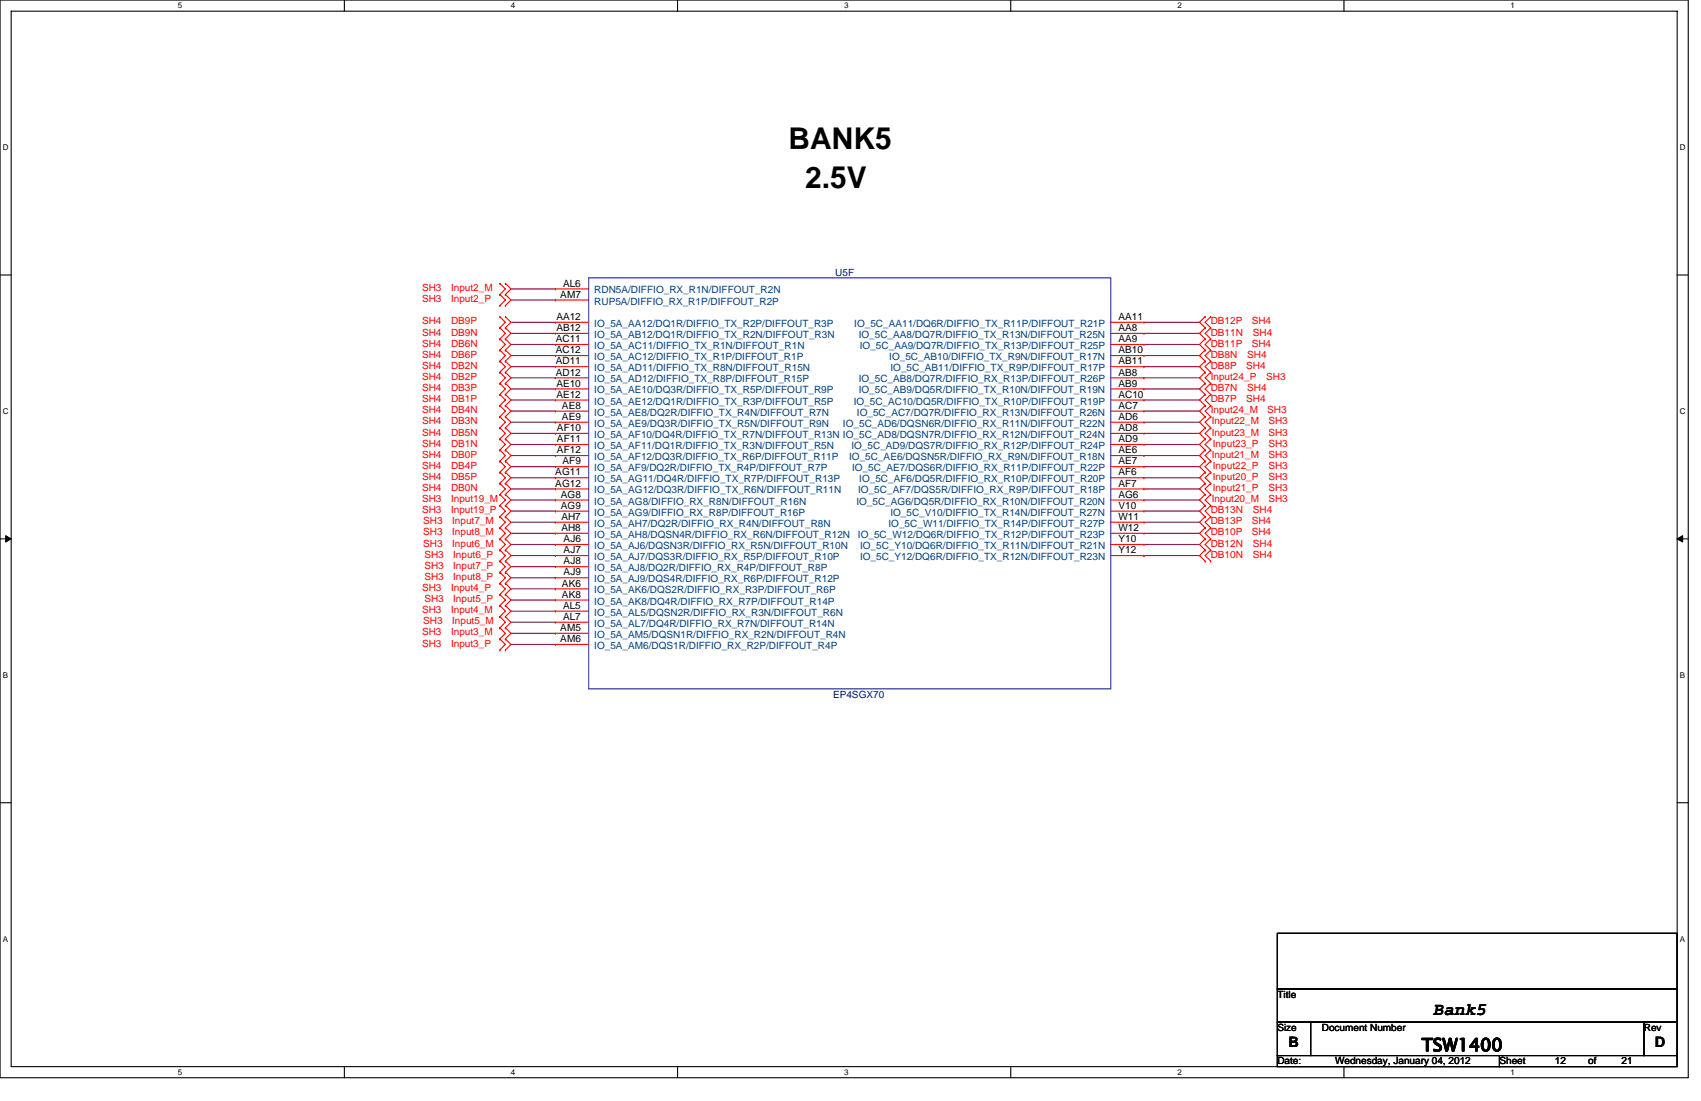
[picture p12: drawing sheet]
<svg xmlns="http://www.w3.org/2000/svg" width="432mm" height="279mm" viewBox="0 0 432 279" stroke-linecap="round" stroke-linejoin="round" font-family="sans-serif">
<defs><g id="words">
<g font-size="7.6">
<text x="200.2" y="37.9">BANK5</text>
<text x="204.4" y="47.8">2.5V</text>
</g>
<g font-size="4.5">
<text x="363.7" y="257.6">Bank5</text>
<text x="360.9" y="266.7">TSW1400</text>
</g>
<g font-size="3.7">
<text x="327.1" y="265.6">B</text>
<text x="420.1" y="265.6">D</text>
</g>
<g font-size="2.5" fill="#000080">
<text x="212" y="69.9">U5F</text>
<text x="211.5" y="177.1">EP4SGX70</text>
</g>
<g font-size="2.5" fill="#f00">
<text x="107.1" y="73.9">SH3</text>
<text x="107.1" y="76.7">SH3</text>
<text x="114.5" y="73.9">Input2_M</text>
<text x="114.5" y="76.7">Input2_P</text>
<text x="107.1" y="82.3">SH4</text>
<text x="114.5" y="82.3">DB9P</text>
<text x="307.3" y="82.3">DB12P</text>
<text x="317.8" y="82.3">SH4</text>
<text x="107.1" y="88">SH4</text>
<text x="107.1" y="85.2">SH4</text>
<text x="114.5" y="88">DB6N</text>
<text x="114.5" y="85.2">DB9N</text>
<text x="307.3" y="88">DB11P</text>
<text x="307.3" y="85.2">DB11N</text>
<text x="317.8" y="88">SH4</text>
<text x="318" y="85.2">SH4</text>
<text x="107.1" y="90.8">SH4</text>
<text x="107.1" y="93.6">SH4</text>
<text x="114.5" y="90.8">DB6P</text>
<text x="114.5" y="93.6">DB2N</text>
<text x="307.3" y="90.8">DB8N</text>
<text x="307.3" y="93.6">DB8P</text>
<text x="316.4" y="93.6">SH4</text>
<text x="316.6" y="90.8">SH4</text>
<text x="107.1" y="99.3">SH4</text>
<text x="107.1" y="96.4">SH4</text>
<text x="114.5" y="99.3">DB3P</text>
<text x="114.5" y="96.4">DB2P</text>
<text x="307.3" y="99.3">DB7N</text>
<text x="307.3" y="96.4">Input24_P</text>
<text x="316.6" y="99.3">SH4</text>
<text x="321.4" y="96.4">SH3</text>
<text x="107.1" y="107.7">SH4</text>
<text x="107.1" y="102.1">SH4</text>
<text x="107.1" y="104.9">SH4</text>
<text x="114.5" y="107.7">DB3N</text>
<text x="114.5" y="102.1">DB1P</text>
<text x="114.5" y="104.9">DB4N</text>
<text x="307.3" y="104.9">Input24_M</text>
<text x="307.3" y="102.1">DB7P</text>
<text x="307.6" y="107.7">Input22_M</text>
<text x="316.4" y="102.1">SH4</text>
<text x="321.7" y="104.9">SH3</text>
<text x="322" y="107.7">SH3</text>
<text x="107.1" y="113.3">SH4</text>
<text x="107.1" y="110.5">SH4</text>
<text x="114.5" y="113.3">DB1N</text>
<text x="114.5" y="110.5">DB5N</text>
<text x="307.6" y="110.5">Input23_M</text>
<text x="307.9" y="113.3">Input23_P</text>
<text x="322" y="113.3">SH3</text>
<text x="322" y="110.5">SH3</text>
<text x="107.1" y="116.2">SH4</text>
<text x="107.1" y="119">SH4</text>
<text x="114.5" y="116.2">DB0P</text>
<text x="114.5" y="119">DB4P</text>
<text x="307.6" y="116.2">Input21_M</text>
<text x="307.9" y="119">Input22_P</text>
<text x="322" y="119">SH3</text>
<text x="322" y="116.2">SH3</text>
<text x="107.1" y="124.6">SH4</text>
<text x="107.1" y="121.8">SH4</text>
<text x="114.5" y="124.6">DB0N</text>
<text x="114.5" y="121.8">DB5P</text>
<text x="307.9" y="124.6">Input21_P</text>
<text x="307.9" y="121.8">Input20_P</text>
<text x="322" y="124.6">SH3</text>
<text x="322" y="121.8">SH3</text>
<text x="107.1" y="127.4">SH3</text>
<text x="107.1" y="130.3">SH3</text>
<text x="114.5" y="127.4">Input19_M</text>
<text x="114.5" y="130.3">Input19_P</text>
<text x="307.3" y="130.3">DB13N</text>
<text x="307.6" y="127.4">Input20_M</text>
<text x="318" y="130.3">SH4</text>
<text x="322" y="127.4">SH3</text>
<text x="107.4" y="133.1">SH3</text>
<text x="107.4" y="135.9">SH3</text>
<text x="114.8" y="133.1">Input7_M</text>
<text x="114.8" y="135.9">Input8_M</text>
<text x="307.3" y="133.1">DB13P</text>
<text x="307.3" y="135.9">DB10P</text>
<text x="317.8" y="133.1">SH4</text>
<text x="317.8" y="135.9">SH4</text>
<text x="107.4" y="138.7">SH3</text>
<text x="107.7" y="141.5">SH3</text>
<text x="114.8" y="138.7">Input6_M</text>
<text x="115" y="141.5">Input6_P</text>
<text x="307.3" y="138.7">DB12N</text>
<text x="307.3" y="141.5">DB10N</text>
<text x="318" y="138.7">SH4</text>
<text x="318" y="141.5">SH4</text>
<text x="107.1" y="150">SH3</text>
<text x="107.7" y="144.4">SH3</text>
<text x="107.7" y="147.2">SH3</text>
<text x="114.5" y="150">Input4_P</text>
<text x="115" y="144.4">Input7_P</text>
<text x="115" y="147.2">Input8_P</text>
<text x="107.1" y="155.6">SH3</text>
<text x="107.7" y="152.8">SH3</text>
<text x="114.5" y="155.6">Input4_M</text>
<text x="115" y="152.8">Input5_P</text>
<text x="107.1" y="161.3">SH3</text>
<text x="107.4" y="158.5">SH3</text>
<text x="114.5" y="161.3">Input3_M</text>
<text x="114.8" y="158.5">Input5_M</text>
<text x="107.1" y="164.1">SH3</text>
<text x="114.5" y="164.1">Input3_P</text>
</g>
<g font-size="2.5">
<text x="142.2" y="75.5">AM7</text>
<text x="142.9" y="72.7">AL6</text>
<text x="141.2" y="81.2">AA12</text>
<text x="283.9" y="81.2">AA11</text>
<text x="141.1" y="86.8">AC11</text>
<text x="141.1" y="89.6">AC12</text>
<text x="141.2" y="84">AB12</text>
<text x="283.9" y="84">AA8</text>
<text x="283.9" y="86.8">AA9</text>
<text x="283.9" y="89.6">AB10</text>
<text x="141.1" y="92.5">AD11</text>
<text x="141.1" y="95.3">AD12</text>
<text x="283.9" y="95.3">AB8</text>
<text x="283.9" y="92.5">AB11</text>
<text x="141.2" y="98.1">AE10</text>
<text x="141.2" y="100.9">AE12</text>
<text x="283.9" y="98.1">AB9</text>
<text x="283.9" y="100.9">AC10</text>
<text x="142.7" y="103.7">AE8</text>
<text x="142.7" y="106.6">AE9</text>
<text x="283.9" y="103.7">AC7</text>
<text x="283.9" y="106.6">AD6</text>
<text x="141.4" y="109.4">AF10</text>
<text x="141.4" y="112.2">AF11</text>
<text x="283.9" y="112.2">AD9</text>
<text x="283.9" y="109.4">AD8</text>
<text x="141.4" y="115">AF12</text>
<text x="142.8" y="117.8">AF9</text>
<text x="283.9" y="117.8">AE7</text>
<text x="283.9" y="115">AE6</text>
<text x="141" y="120.7">AG11</text>
<text x="141" y="123.5">AG12</text>
<text x="283.9" y="120.7">AF6</text>
<text x="283.9" y="123.5">AF7</text>
<text x="142.4" y="126.3">AG8</text>
<text x="142.4" y="129.1">AG9</text>
<text x="142.5" y="131.9">AH7</text>
<text x="283.9" y="131.9">W11</text>
<text x="283.9" y="126.3">AG6</text>
<text x="283.9" y="129.1">V10</text>
<text x="142.5" y="134.7">AH8</text>
<text x="143.1" y="137.6">AJ6</text>
<text x="283.9" y="134.7">W12</text>
<text x="283.9" y="137.6">Y10</text>
<text x="143.1" y="140.4">AJ7</text>
<text x="143.1" y="143.2">AJ8</text>
<text x="283.9" y="140.4">Y12</text>
<text x="142.7" y="148.8">AK6</text>
<text x="143.1" y="146">AJ9</text>
<text x="142.7" y="151.7">AK8</text>
<text x="142.9" y="154.5">AL5</text>
<text x="142.2" y="160.1">AM5</text>
<text x="142.9" y="157.3">AL7</text>
<text x="142.2" y="162.9">AM6</text>
<text x="324.3" y="253.2">Title</text>
<text x="324.3" y="261.6">Size</text>
<text x="335.5" y="261.6">Document Number</text>
<text x="417.3" y="261.6">Rev</text>
<text x="324.3" y="270.1">Date:</text>
<text x="338.9" y="270.1">Wednesday, January 04, 2012</text>
<text x="380.6" y="270.1">Sheet</text>
<text x="394.7" y="270.1">12</text>
<text x="403.2" y="270.1">of</text>
<text x="411.6" y="270.1">21</text>
</g>
<g font-size="2.5" fill="#004080">
<text x="150.9" y="74.5">RDN5A/DIFFIO_RX_R1N/DIFFOUT_R2N</text>
<text x="150.9" y="77.3">RUP5A/DIFFIO_RX_R1P/DIFFOUT_R2P</text>
<text x="150.9" y="82.9">IO_5A_AA12/DQ1R/DIFFIO_TX_R2P/DIFFOUT_R3P</text>
<text x="216.9" y="82.9">IO_5C_AA11/DQ6R/DIFFIO_TX_R11P/DIFFOUT_R21P</text>
<text x="150.9" y="85.7">IO_5A_AB12/DQ1R/DIFFIO_TX_R2N/DIFFOUT_R3N</text>
<text x="150.9" y="88.6">IO_5A_AC11/DIFFIO_TX_R1N/DIFFOUT_R1N</text>
<text x="218" y="85.7">IO_5C_AA8/DQ7R/DIFFIO_TX_R13N/DIFFOUT_R25N</text>
<text x="218.3" y="88.6">IO_5C_AA9/DQ7R/DIFFIO_TX_R13P/DIFFOUT_R25P</text>
<text x="150.9" y="91.4">IO_5A_AC12/DIFFIO_TX_R1P/DIFFOUT_R1P</text>
<text x="150.9" y="94.2">IO_5A_AD11/DIFFIO_TX_R8N/DIFFOUT_R15N</text>
<text x="225.7" y="91.4">IO_5C_AB10/DIFFIO_TX_R9N/DIFFOUT_R17N</text>
<text x="226" y="94.2">IO_5C_AB11/DIFFIO_TX_R9P/DIFFOUT_R17P</text>
<text x="150.9" y="97">IO_5A_AD12/DIFFIO_TX_R8P/DIFFOUT_R15P</text>
<text x="150.9" y="99.8">IO_5A_AE10/DQ3R/DIFFIO_TX_R5P/DIFFOUT_R9P</text>
<text x="218" y="97">IO_5C_AB8/DQ7R/DIFFIO_RX_R13P/DIFFOUT_R26P</text>
<text x="218" y="99.8">IO_5C_AB9/DQ5R/DIFFIO_TX_R10N/DIFFOUT_R19N</text>
<text x="150.9" y="102.7">IO_5A_AE12/DQ1R/DIFFIO_TX_R3P/DIFFOUT_R5P</text>
<text x="150.9" y="105.5">IO_5A_AE8/DQ2R/DIFFIO_TX_R4N/DIFFOUT_R7N</text>
<text x="216.7" y="102.7">IO_5C_AC10/DQ5R/DIFFIO_TX_R10P/DIFFOUT_R19P</text>
<text x="217.5" y="105.5">IO_5C_AC7/DQ7R/DIFFIO_RX_R13N/DIFFOUT_R26N</text>
<text x="150.9" y="108.3">IO_5A_AE9/DQ3R/DIFFIO_TX_R5N/DIFFOUT_R9N</text>
<text x="150.9" y="111.1">IO_5A_AF10/DQ4R/DIFFIO_TX_R7N/DIFFOUT_R13N IO_5C_AD8/DQSN7R/DIFFIO_RX_R12N/DIFFOUT_R24N</text>
<text x="150.9" y="113.9">IO_5A_AF11/DQ1R/DIFFIO_TX_R3N/DIFFOUT_R5N</text>
<text x="214" y="108.3">IO_5C_AD6/DQSN6R/DIFFIO_RX_R11N/DIFFOUT_R22N</text>
<text x="216.1" y="113.9">IO_5C_AD9/DQS7R/DIFFIO_RX_R12P/DIFFOUT_R24P</text>
<text x="150.9" y="116.8">IO_5A_AF12/DQ3R/DIFFIO_TX_R6P/DIFFOUT_R11P</text>
<text x="150.9" y="119.6">IO_5A_AF9/DQ2R/DIFFIO_TX_R4P/DIFFOUT_R7P</text>
<text x="215.6" y="116.8">IO_5C_AE6/DQSN5R/DIFFIO_RX_R9N/DIFFOUT_R18N</text>
<text x="216.3" y="119.6">IO_5C_AE7/DQS6R/DIFFIO_RX_R11P/DIFFOUT_R22P</text>
<text x="150.9" y="122.4">IO_5A_AG11/DQ4R/DIFFIO_TX_R7P/DIFFOUT_R13P</text>
<text x="150.9" y="125.2">IO_5A_AG12/DQ3R/DIFFIO_TX_R6N/DIFFOUT_R11N</text>
<text x="217.8" y="125.2">IO_5C_AF7/DQS5R/DIFFIO_RX_R9P/DIFFOUT_R18P</text>
<text x="218.1" y="122.4">IO_5C_AF6/DQ5R/DIFFIO_RX_R10P/DIFFOUT_R20P</text>
<text x="150.9" y="128">IO_5A_AG8/DIFFIO_RX_R8N/DIFFOUT_R16N</text>
<text x="150.9" y="130.9">IO_5A_AG9/DIFFIO_RX_R8P/DIFFOUT_R16P</text>
<text x="217.4" y="128">IO_5C_AG6/DQ5R/DIFFIO_RX_R10N/DIFFOUT_R20N</text>
<text x="226" y="130.9">IO_5C_V10/DIFFIO_TX_R14N/DIFFOUT_R27N</text>
<text x="150.9" y="133.7">IO_5A_AH7/DQ2R/DIFFIO_RX_R4N/DIFFOUT_R8N</text>
<text x="150.9" y="136.5">IO_5A_AH8/DQSN4R/DIFFIO_RX_R6N/DIFFOUT_R12N</text>
<text x="217.8" y="136.5">IO_5C_W12/DQ6R/DIFFIO_TX_R12P/DIFFOUT_R23P</text>
<text x="225.6" y="133.7">IO_5C_W11/DIFFIO_TX_R14P/DIFFOUT_R27P</text>
<text x="150.9" y="139.3">IO_5A_AJ6/DQSN3R/DIFFIO_RX_R5N/DIFFOUT_R10N</text>
<text x="150.9" y="142.1">IO_5A_AJ7/DQS3R/DIFFIO_RX_R5P/DIFFOUT_R10P</text>
<text x="218.3" y="139.3">IO_5C_Y10/DQ6R/DIFFIO_TX_R11N/DIFFOUT_R21N</text>
<text x="218.3" y="142.1">IO_5C_Y12/DQ6R/DIFFIO_TX_R12N/DIFFOUT_R23N</text>
<text x="150.9" y="144.9">IO_5A_AJ8/DQ2R/DIFFIO_RX_R4P/DIFFOUT_R8P</text>
<text x="150.9" y="147.8">IO_5A_AJ9/DQS4R/DIFFIO_RX_R6P/DIFFOUT_R12P</text>
<text x="150.9" y="150.6">IO_5A_AK6/DQS2R/DIFFIO_RX_R3P/DIFFOUT_R6P</text>
<text x="150.9" y="153.4">IO_5A_AK8/DQ4R/DIFFIO_RX_R7P/DIFFOUT_R14P</text>
<text x="150.9" y="156.2">IO_5A_AL5/DQSN2R/DIFFIO_RX_R3N/DIFFOUT_R6N</text>
<text x="150.9" y="159">IO_5A_AL7/DQ4R/DIFFIO_RX_R7N/DIFFOUT_R14N</text>
<text x="150.9" y="161.9">IO_5A_AM5/DQSN1R/DIFFIO_RX_R2N/DIFFOUT_R4N</text>
<text x="150.9" y="164.7">IO_5A_AM6/DQS1R/DIFFIO_RX_R2P/DIFFOUT_R4P</text>
</g>
<g font-size="2">
<text x="45.1" y="2.1">5</text>
<text x="129.7" y="2.1">4</text>
<text x="214.3" y="2.1">3</text>
<text x="298.9" y="2.1">2</text>
<text x="383.5" y="2.1">1</text>
<text x=".7" y="38.1">D</text>
<text x="426.5" y="38.1">D</text>
<text x=".7" y="105.1">C</text>
<text x="426.5" y="105.1">C</text>
<text x=".7" y="172">B</text>
<text x="426.5" y="172">B</text>
<text x=".7" y="239">A</text>
<text x="426.5" y="239">A</text>
<text x="45.1" y="272.8">5</text>
<text x="129.7" y="272.8">4</text>
<text x="214.3" y="272.8">3</text>
<text x="298.9" y="272.8">2</text>
<text x="383.5" y="272.8">1</text>
</g>
</g></defs>
<path d="M0 0h428.6v273.5h-428.6zM2.8 2.8h422.9v267.9h-422.9z" fill="none" stroke="#000" stroke-width=".28"/>
<g fill="#fff">
<path d="M45.1 .3h1.1v2.3h-1.1z"/>
<path d="M45.1 271h1.1v2.2h-1.1z"/>
</g>
<path d="M87.4 0v2.8M87.4 270.7v2.8" fill="none" stroke="#000" stroke-width=".28"/>
<g fill="#fff">
<path d="M129.7 .3h1.1v2.3h-1.1z"/>
<path d="M129.7 271h1.1v2.2h-1.1z"/>
</g>
<path d="M172 0v2.8M172 270.7v2.8" fill="none" stroke="#000" stroke-width=".28"/>
<g fill="#fff">
<path d="M214.3 .3h1.1v2.3h-1.1z"/>
<path d="M214.3 271h1.1v2.2h-1.1z"/>
</g>
<path d="M256.6 0v2.8M256.6 270.7v2.8" fill="none" stroke="#000" stroke-width=".28"/>
<g fill="#fff">
<path d="M298.9 .3h1.1v2.3h-1.1z"/>
<path d="M298.9 271h1.1v2.2h-1.1z"/>
</g>
<path d="M341.2 0v2.8M341.2 270.7v2.8" fill="none" stroke="#000" stroke-width=".28"/>
<g fill="#fff">
<path d="M383.5 .3h1.1v2.3h-1.1z"/>
<path d="M383.5 271h1.1v2.2h-1.1z"/>
<path d="M.7 36.3h1.5v2.3h-1.5z"/>
<path d="M426.5 36.3h1.4v2.3h-1.4z"/>
<path d="M.7 103.3h1.5v2.2h-1.5z"/>
<path d="M426.5 103.3h1.4v2.2h-1.4z"/>
</g>
<path d="M0 69.8h2.8M425.7 69.8h2.9" fill="none" stroke="#000" stroke-width=".28"/>
<g fill="#fff">
<path d="M.7 170.2h1.4v2.3h-1.4z"/>
<path d="M426.5 170.2h1.3v2.3h-1.3z"/>
</g>
<path d="M0 136.8h2.8M425.7 136.8h2.9" fill="none" stroke="#000" stroke-width=".28"/>
<path d="M1.4 135.9l1.4 .9-1.4 .8zM425.7 136.8l1.4-.9v1.7z" fill="#000" stroke="#000" stroke-width=".25"/>
<g fill="#fff">
<path d="M.7 237.2h1.4v2.2h-1.4z"/>
<path d="M426.4 237.2h1.4v2.2h-1.4z"/>
</g>
<path d="M0 203.7h2.8M425.7 203.7h2.9M324.3 236.9h101.4v14.1h-101.4zM324.3 236.9h101.4M425.7 236.9h.1M425.7 236.9v14.1M324.3 251h101.4v8.4h-101.4zM324.3 259.4h8.4v8.5h-8.4zM332.7 259.4h84.6v8.5h-84.6zM417.3 259.4h8.4v8.5h-8.4zM324.3 267.9h56.3v2.8h-56.3zM380.6 267.9h45.1v2.8h-45.1z" fill="none" stroke="#000" stroke-width=".28"/>
<g fill="none" stroke="#800040" stroke-width=".28">
<path d="M129.7 73.3h11.3M129.7 76.1h11.3M129.7 81.8h11.3M129.7 84.6h11.3M129.7 87.4h11.3M129.7 90.2h11.3M129.7 93h11.3M129.7 95.9h11.3M129.7 98.7h11.3M290.4 81.8h14.1M290.4 84.6h14.1M290.4 87.4h14.1"/>
<path d="M290.4 90.2h14.1M290.4 93h14.1M290.4 95.9h14.1M290.4 98.7h14.1M129.7 101.5h11.3M129.7 104.3h11.3M129.7 107.1h11.3M129.7 110h11.3M129.7 112.8h11.3M129.7 115.6h11.3M129.7 118.4h11.3M290.4 101.5h14.1"/>
<path d="M290.4 104.3h14.1M290.4 107.1h14.1M290.4 110h14.1M290.4 112.8h14.1M290.4 115.6h14.1M290.4 118.4h14.1M129.7 121.2h11.3M129.7 124.1h11.3M129.7 126.9h11.3M129.7 129.7h11.3M129.7 132.5h11.3M129.7 135.3h11.3"/>
<path d="M129.7 138.2h11.3M290.4 121.2h14.1M290.4 124.1h14.1M290.4 126.9h14.1M290.4 129.7h14.1M290.4 132.5h14.1M290.4 135.3h14.1M290.4 138.2h14.1M129.7 141h11.3M129.7 143.8h11.3M129.7 146.6h11.3M129.7 149.4h11.3"/>
<path d="M129.7 152.3h11.3M129.7 155.1h11.3M129.7 157.9h11.3M290.4 141h.1M290.4 141h14.1M129.7 160.7h11.3M129.7 163.5h11.3"/>
</g>
<g fill="none" stroke="#f00" stroke-width=".28">
<path d="M126.9 71.9h.1M126.9 74.7h.1M126.9 77.6h.1M126.9 71.9l1.4 1.4-1.4 1.4M126.9 74.7l1.4 1.4-1.4 1.5M128.3 74.7h.1M128.3 71.9h.1M128.3 77.6h.1M128.3 71.9l1.4 1.4-1.4 1.4M128.3 74.7l1.4 1.4-1.4 1.5M141 73.3h.1M141 76.1h.1"/>
<path d="M141 73.3h8.4M141 76.1h8.4M126.9 86h.1M126.9 88.8h.1M126.9 91.7h.1M126.9 97.3h.1M126.9 94.5h.1M126.9 83.2h.1M126.9 80.4h.1M126.9 86l1.4 1.4-1.4 1.4M126.9 88.8l1.4 1.4-1.4 1.5M126.9 97.3l1.4 1.4-1.4 1.4"/>
<path d="M126.9 91.7l1.4 1.3-1.4 1.5M126.9 94.5l1.4 1.4-1.4 1.4M126.9 83.2l1.4 1.4-1.4 1.4M126.9 80.4l1.4 1.4-1.4 1.4M128.3 88.8h.1M128.3 86h.1M128.3 91.7h.1M128.3 97.3h.1M128.3 94.5h.1M128.3 83.2h.1M128.3 80.4h.1M128.3 86l1.4 1.4-1.4 1.4"/>
<path d="M128.3 88.8l1.4 1.4-1.4 1.5M128.3 97.3l1.4 1.4-1.4 1.4M128.3 91.7l1.4 1.3-1.4 1.5M128.3 94.5l1.4 1.4-1.4 1.4M128.3 83.2l1.4 1.4-1.4 1.4M128.3 80.4l1.4 1.4-1.4 1.4M141 81.8h.1M141 84.6h.1M141 87.4h.1M141 90.2h.1M141 93h.1M141 95.9h.1"/>
<path d="M141 98.7h.1M141 81.8h8.4M141 84.6h8.4M141 87.4h8.4M141 90.2h8.4M141 93h8.4M141 95.9h8.4M141 98.7h8.4M282 81.8h8.4M282 84.6h8.4M282 87.4h8.4M282 90.2h8.4"/>
<path d="M282 93h8.4M282 95.9h8.4M282 98.7h8.4M290.4 81.8h.1M290.4 84.6h.1M290.4 87.4h.1M290.4 90.2h.1M290.4 93h.1M290.4 95.9h.1M290.4 98.7h.1M305.9 97.3h.1M305.9 94.5h.1"/>
<path d="M305.9 86h.1M305.9 88.8h.1M305.9 91.7h.1M305.9 80.4h.1M305.9 83.2h.1M305.9 97.3l-1.4 1.4 1.4 1.4M305.9 94.5l-1.4 1.4 1.4 1.4M305.9 86l-1.4 1.4 1.4 1.4M305.9 88.8l-1.4 1.4 1.4 1.5M305.9 91.7l-1.4 1.3 1.4 1.5M305.9 80.4l-1.4 1.4 1.4 1.4M305.9 83.2l-1.4 1.4 1.4 1.4"/>
<path d="M307.3 97.3h.1M307.3 94.5h.1M307.3 88.8h.1M307.3 86h.1M307.3 91.7h.1M307.3 83.2h.1M307.3 80.4h.1M307.3 97.3l-1.4 1.4 1.4 1.4M307.3 94.5l-1.4 1.4 1.4 1.4M307.3 86l-1.4 1.4 1.4 1.4M307.3 88.8l-1.4 1.4 1.4 1.5M307.3 91.7l-1.4 1.3 1.4 1.5"/>
<path d="M307.3 80.4l-1.4 1.4 1.4 1.4M307.3 83.2l-1.4 1.4 1.4 1.4M126.9 100.1h.1M126.9 105.7h.1M126.9 108.6h.1M126.9 114.2h.1M126.9 117h.1M126.9 111.4h.1M126.9 102.9h.1M126.9 119.8h.1M126.9 105.7l1.4 1.4-1.4 1.5M126.9 114.2l1.4 1.4-1.4 1.4"/>
<path d="M126.9 111.4l1.4 1.4-1.4 1.4M126.9 100.1l1.4 1.4-1.4 1.4M126.9 117l1.4 1.4-1.4 1.4M126.9 102.9l1.4 1.4-1.4 1.4M126.9 119.8l1.4 1.4-1.4 1.5M126.9 108.6l1.4 1.4-1.4 1.4M128.3 100.1h.1M128.3 108.6h.1M128.3 105.7h.1M128.3 117h.1M128.3 114.2h.1M128.3 111.4h.1"/>
<path d="M128.3 102.9h.1M128.3 119.8h.1M128.3 105.7l1.4 1.4-1.4 1.5M128.3 114.2l1.4 1.4-1.4 1.4M128.3 111.4l1.4 1.4-1.4 1.4M128.3 100.1l1.4 1.4-1.4 1.4M128.3 117l1.4 1.4-1.4 1.4M128.3 102.9l1.4 1.4-1.4 1.4M128.3 119.8l1.4 1.4-1.4 1.5M128.3 108.6l1.4 1.4-1.4 1.4M141 101.5h.1M141 104.3h.1"/>
<path d="M141 107.1h.1M141 110h.1M141 112.8h.1M141 115.6h.1M141 118.4h.1M141 101.5h8.4M141 104.3h8.4M141 107.1h8.4M141 110h8.4M141 112.8h8.4M141 115.6h8.4M141 118.4h8.4"/>
<path d="M282 101.5h8.4M282 104.3h8.4M282 107.1h8.4M282 110h8.4M282 112.8h8.4M282 115.6h8.4M282 118.4h8.4M290.4 101.5h.1M290.4 104.3h.1M290.4 107.1h.1M290.4 110h.1M290.4 112.8h.1"/>
<path d="M290.4 115.6h.1M290.4 118.4h.1M305.9 102.9h.1M305.9 105.7h.1M305.9 100.1h.1M305.9 114.2h.1M305.9 111.4h.1M305.9 108.6h.1M305.9 119.8h.1M305.9 117h.1M305.9 102.9l-1.4 1.4 1.4 1.4M305.9 100.1l-1.4 1.4 1.4 1.4"/>
<path d="M305.9 111.4l-1.4 1.4 1.4 1.4M305.9 108.6l-1.4 1.4 1.4 1.4M305.9 105.7l-1.4 1.4 1.4 1.5M305.9 117l-1.4 1.4 1.4 1.4M305.9 114.2l-1.4 1.4 1.4 1.4M305.9 119.8l-1.4 1.4 1.4 1.5M307.3 105.7h.1M307.3 102.9h.1M307.3 100.1h.1M307.3 111.4h.1M307.3 114.2h.1M307.3 108.6h.1"/>
<path d="M307.3 117h.1M307.3 119.8h.1M307.3 102.9l-1.4 1.4 1.4 1.4M307.3 100.1l-1.4 1.4 1.4 1.4M307.3 111.4l-1.4 1.4 1.4 1.4M307.3 108.6l-1.4 1.4 1.4 1.4M307.3 105.7l-1.4 1.4 1.4 1.5M307.3 117l-1.4 1.4 1.4 1.4M307.3 114.2l-1.4 1.4 1.4 1.4M307.3 119.8l-1.4 1.4 1.4 1.5M126.9 125.5h.1M126.9 128.3h.1"/>
<path d="M126.9 131.1h.1M126.9 139.6h.1M126.9 136.8h.1M126.9 133.9h.1M126.9 122.7h.1M126.9 125.5l1.4 1.4-1.4 1.4M126.9 128.3l1.4 1.4-1.4 1.4M126.9 139.6l1.4 1.4-1.4 1.4M126.9 136.8l1.4 1.4-1.4 1.4M126.9 131.1l1.4 1.4-1.4 1.4M126.9 133.9l1.4 1.4-1.4 1.5M126.9 122.7l1.4 1.4-1.4 1.4"/>
<path d="M128.3 128.3h.1M128.3 125.5h.1M128.3 131.1h.1M128.3 139.6h.1M128.3 136.8h.1M128.3 133.9h.1M128.3 122.7h.1M128.3 125.5l1.4 1.4-1.4 1.4M128.3 128.3l1.4 1.4-1.4 1.4M128.3 139.6l1.4 1.4-1.4 1.4M128.3 136.8l1.4 1.4-1.4 1.4M128.3 131.1l1.4 1.4-1.4 1.4"/>
<path d="M128.3 133.9l1.4 1.4-1.4 1.5M128.3 122.7l1.4 1.4-1.4 1.4M141 121.2h.1M141 124.1h.1M141 126.9h.1M141 129.7h.1M141 132.5h.1M141 135.3h.1M141 138.2h.1M141 121.2h8.4M141 124.1h8.4M141 126.9h8.4"/>
<path d="M141 129.7h8.4M141 132.5h8.4M141 135.3h8.4M141 138.2h8.4M282 121.2h8.4M282 124.1h8.4M282 126.9h8.4M282 129.7h8.4M282 132.5h8.4M282 135.3h8.4M282 138.2h8.4M290.4 121.2h.1"/>
<path d="M290.4 124.1h.1M290.4 126.9h.1M290.4 129.7h.1M290.4 132.5h.1M290.4 135.3h.1M290.4 138.2h.1M305.9 131.1h.1M305.9 133.9h.1M305.9 128.3h.1M305.9 125.5h.1M305.9 122.7h.1M305.9 136.8h.1"/>
<path d="M305.9 139.6h.1M305.9 131.1l-1.4 1.4 1.4 1.4M305.9 128.3l-1.4 1.4 1.4 1.4M305.9 122.7l-1.4 1.4 1.4 1.4M305.9 125.5l-1.4 1.4 1.4 1.4M305.9 136.8l-1.4 1.4 1.4 1.4M305.9 133.9l-1.4 1.4 1.4 1.5M305.9 139.6l-1.4 1.4 1.4 1.4M307.3 133.9h.1M307.3 131.1h.1M307.3 128.3h.1M307.3 122.7h.1"/>
<path d="M307.3 125.5h.1M307.3 139.6h.1M307.3 136.8h.1M307.3 131.1l-1.4 1.4 1.4 1.4M307.3 128.3l-1.4 1.4 1.4 1.4M307.3 122.7l-1.4 1.4 1.4 1.4M307.3 125.5l-1.4 1.4 1.4 1.4M307.3 136.8l-1.4 1.4 1.4 1.4M307.3 133.9l-1.4 1.4 1.4 1.5M307.3 139.6l-1.4 1.4 1.4 1.4M126.9 148h.1M126.9 150.9h.1"/>
<path d="M126.9 153.7h.1M126.9 156.5h.1M126.9 159.3h.1M126.9 142.4h.1M126.9 145.2h.1M126.9 148l1.4 1.4-1.4 1.5M126.9 153.7l1.4 1.4-1.4 1.4M126.9 159.3l1.4 1.4-1.4 1.4M126.9 150.9l1.4 1.4-1.4 1.4M126.9 156.5l1.4 1.4-1.4 1.4M126.9 142.4l1.4 1.4-1.4 1.4M126.9 145.2l1.4 1.4-1.4 1.4"/>
<path d="M128.3 150.9h.1M128.3 148h.1M128.3 156.5h.1M128.3 153.7h.1M128.3 159.3h.1M128.3 142.4h.1M128.3 145.2h.1M128.3 148l1.4 1.4-1.4 1.5M128.3 153.7l1.4 1.4-1.4 1.4M128.3 159.3l1.4 1.4-1.4 1.4M128.3 150.9l1.4 1.4-1.4 1.4M128.3 156.5l1.4 1.4-1.4 1.4"/>
<path d="M128.3 142.4l1.4 1.4-1.4 1.4M128.3 145.2l1.4 1.4-1.4 1.4M141 141h.1M141 143.8h.1M141 146.6h.1M141 149.4h.1M141 152.3h.1M141 155.1h.1M141 157.9h.1M141 141h8.4M141 143.8h8.4M141 146.6h8.4"/>
<path d="M141 149.4h8.4M141 152.3h8.4M141 155.1h8.4M141 157.9h8.4M282 141h8.4M290.4 141h.1M305.9 142.4h.1M307.3 142.4h.1M126.9 162.1h.1M126.9 165h.1M126.9 162.1l1.4 1.4-1.4 1.5M128.3 162.1h.1"/>
<path d="M128.3 165h.1M128.3 162.1l1.4 1.4-1.4 1.5M141 160.7h.1M141 163.5h.1M141 160.7h8.4M141 163.5h8.4"/>
</g>
<path d="M149.4 70.5h132.6v104.3h-132.6z" fill="none" stroke="#00f" stroke-width=".28"/>
<use href="#words"/>
</svg>
